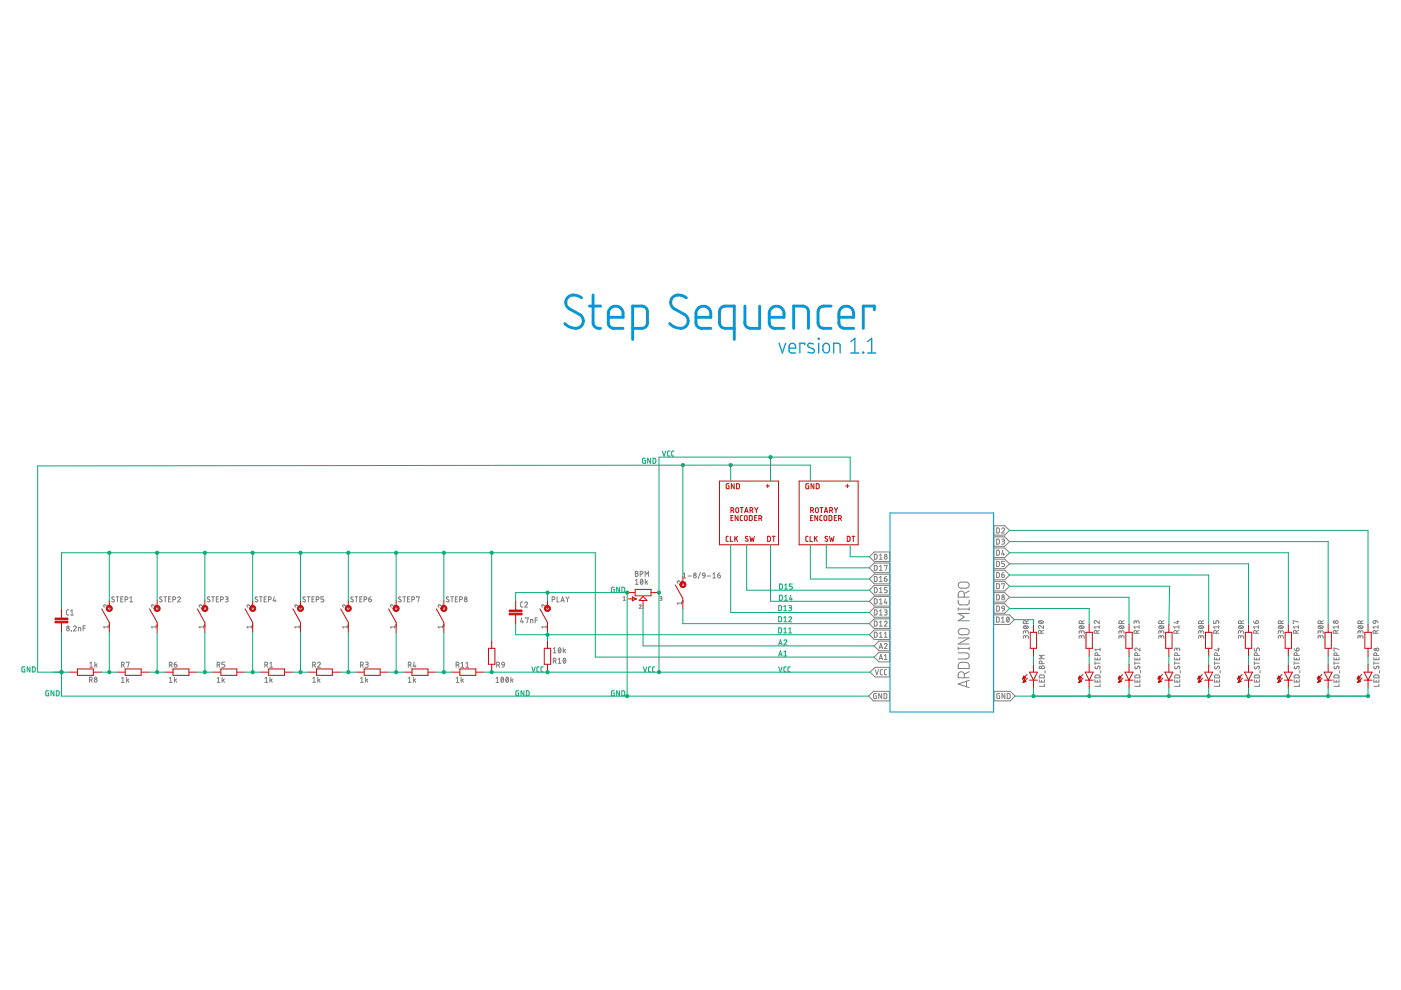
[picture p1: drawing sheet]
<svg xmlns="http://www.w3.org/2000/svg" width="297mm" height="210mm" viewBox="0 0 297 210" stroke-linecap="round" stroke-linejoin="round" font-family="sans-serif">
<g fill="none" stroke="#808080" stroke-width=".21">
<path d="M184.3 118l1-1h3.4v2h-3.4zM185.4 117.5h.4l.1 .2 .1 .6-.2 .3h-.4zM185.4 119.9h.4l.1 .2 .1 .5-.2 .3h-.4zM186.5 117.7l.3-.2v1.1M186.5 118.6h.5M187.5 120l.6-.1-.3 1M210.7 111.5h2.3l1 1-1 1h-2.3zM210.7 113.8h2.3l1 1-1 1h-2.3zM210.7 116.2h2.3l1 1-1 1h-2.3zM210.7 118.6h2.3l1 .9-1 1.1h-2.3zM211.3 119h.4l.2 .2v.6l-.2 .3h-.4zM211.3 116.6l.4 .1 .2 .1v.8l-.2 .1h-.4z"/>
<path d="M211.3 114.3l.6 .2v.7l-.3 .2h-.3zM211.3 111.9l.4 .1 .2 .1v.6l-.2 .3h-.4zM212.4 114.3h.5l.1 .2-.1 .2-.4 .1M212.4 112.2a.3 .3 0 0 1 .4-.2 .3 .3 0 0 1 .1 .4l-.5 .6h.6M212.6 116.6l-.2 .9h.6M212.7 114.8l.3 .3-.2 .2-.4 .1M212.8 117.3v.4M213 119h-.6v.5h.5l.1 .2-.1 .4h-.5M14.6 129.3h-.4l-.1 .3v.7l.5 .1M15 130.4h.6M15 129.6l.3-.3v1.1M15.1 133.7h.1"/>
<path d="M15.6 132.9a.3 .3 0 0 1 .4-.2 .3 .3 0 0 1 .1 .5l-.5 .6h.6M16.6 133.8v-.7h.5v.7M17.6 133.2h.5M18.1 132.7h-.5v1.1M22.9 128.2v.5l-.5-.4a.26 .26 0 0 0-.4 .1 .26 .26 0 0 0 .2 .3M22.9 132.9h-.9l.2 .3M22.9 132.7v.5M24.2 126.6h-.4l-.1 .2 .5 .4a.29 .29 0 0 1-.1 .4 .29 .29 0 0 1-.4-.1M24.6 126.5h.6M24.9 126.5v1.1M25.6 127h.4M26.1 126.5h-.5v1.1h.5"/>
<path d="M26.5 127.1l.6-.1v-.4l-.6-.1v1.1M27.5 127.6h.6M27.5 126.8l.3-.3v1.1M33 128.2v.5l-.5-.4a.26 .26 0 0 0-.4 .1 .26 .26 0 0 0 .2 .3M33 132.9h-.9l.2 .3M33 132.7v.5M34.3 126.6h-.3l-.2 .2 .6 .5v.2l-.2 .1-.4-.1M34.7 126.5h.6M35 126.5v1.1M35.7 127h.4M36.2 126.5h-.5v1.1h.5M36.6 127.1l.6-.1v-.4l-.6-.1v1.1"/>
<path d="M37.6 126.8a.3 .3 0 0 1 .5-.3 .3 .3 0 0 1 0 .5l-.5 .6h.6M43.2 128.2v.5l-.5-.4a.26 .26 0 0 0-.5 .1 .26 .26 0 0 0 .2 .3M43.2 132.9h-1l.2 .3M43.2 132.7v.5M44.5 126.6h-.4l-.1 .2 .4 .4a.29 .29 0 0 1-.1 .4 .29 .29 0 0 1-.4-.1M44.9 126.5h.6M45.2 126.5v1.1M45.9 127h.3M46.4 126.5h-.5v1.1h.5M46.8 127.1l.5-.1v-.4l-.5-.1v1.1M47.8 126.5l.5 .2v.3h-.4M48.1 127l.3 .3-.1 .2-.5 .1"/>
<path d="M53.3 128.2v.5l-.5-.4a.26 .26 0 0 0-.4 .1 .26 .26 0 0 0 .2 .3M53.3 132.9h-.9l.2 .3M53.3 132.7v.5M54.6 126.6h-.4l-.1 .2 .4 .4a.29 .29 0 0 1 0 .4 .29 .29 0 0 1-.4-.1M55 126.5h.6M55.3 126.5v1.1M56 127h.4M56.5 126.5h-.5v1.1h.5M56.9 127.1l.5-.1v-.4l-.5-.1v1.1M58.1 126.5l-.2 .9h.6M58.3 127.1v.5M63.4 128.2v.5l-.6-.5h-.2l-.1 .4 .2 .1"/>
<path d="M63.4 132.9h-.9l.2 .3M63.4 132.7v.5M64.7 126.6h-.4l-.1 .2 .5 .4a.29 .29 0 0 1-.1 .4 .29 .29 0 0 1-.4-.1M65.1 126.5h.6M65.4 126.5v1.1M66.1 127h.4M66.6 126.5h-.5v1.1h.5M67.1 127.1l.5-.1v-.4l-.5-.1v1.1M68.6 126.5h-.5v.5h.4l.1 .3-.1 .3h-.4M73.6 128.2v.5l-.6-.4a.26 .26 0 0 0-.4 .1 .26 .26 0 0 0 .3 .3M73.6 132.9h-1l.3 .3M73.6 132.7v.5"/>
<path d="M74.9 126.6h-.4l-.1 .2 .4 .4a.28 .28 0 0 1 0 .4 .28 .28 0 0 1-.5-.1M75.3 126.5h.6M75.6 126.5v1.1M76.3 127h.3M76.8 126.5h-.5v1.1h.5M77.2 127.1l.5-.1v-.4l-.5-.1v1.1M78.2 127h.3a.3 .3 0 0 1 .3 .4 .3 .3 0 0 1-.4 .2 .3 .3 0 0 1-.2-.3zM78.7 126.5l-.4 .2-.1 .3M83.7 128.2v.5l-.5-.4a.26 .26 0 0 0-.4 .1 .26 .26 0 0 0 .2 .3M83.7 132.9h-.9l.2 .3M83.7 132.7v.5M85 126.6h-.4l-.1 .2 .5 .5v.2l-.2 .1-.3-.1"/>
<path d="M85.4 126.5h.6M85.7 126.5v1.1M86.4 127h.4M86.9 126.5h-.5v1.1h.5M87.3 127.1l.6-.1v-.4l-.6-.1v1.1M88.3 126.7v-.2h.6l-.3 1.1M93.8 128.2v.5l-.5-.4a.26 .26 0 0 0-.4 .1 .26 .26 0 0 0 .2 .3M93.8 132.9h-.9l.2 .3M93.8 132.7v.5M95.1 126.6h-.4l-.1 .2 .5 .4a.29 .29 0 0 1-.1 .4 .29 .29 0 0 1-.4-.1M95.5 126.5h.6M95.8 126.5v1.1"/>
<path d="M96.5 127h.4M97 126.5h-.5v1.1h.5M97.5 127.1l.5-.1v-.4l-.5-.1v1.1M110.6 131l-.2 .8h.6M110.8 131.6v.5M110.9 127.6l-.4 .1-.1 .2v.7l.5 .1M111.3 127.9a.29 .29 0 0 1 .4-.3 .29 .29 0 0 1 .1 .5l-.5 .6h.5M111.4 131.1v-.1h.6l-.3 1.1M112.5 132.1v-.7l.4 .1 .1 .6M113.5 131.5h.4M113.9 131h-.4v1.1M115.8 128.2v.5l-.5-.4a.26 .26 0 0 0-.4 .1 .26 .26 0 0 0 .2 .3"/>
<path d="M115.8 132.9h-.9l.2 .3M115.8 132.7v.5M117.1 127.1l.5-.1 .1-.2-.2-.2-.4-.1v1.1M117.3 137.6l.3-.3v1.1M117.3 138.4h.6M118.1 126.5v1.1h.5M118.3 139.8l.3-.2v1M118.5 137.4h.1a.55 .55 0 0 1 .4 .5 .55 .55 0 0 1-.4 .5l-.3-.5zM118.9 137.6l-.5 .6M118.9 127.6l.4-1.1 .3 1.1M119 127.3h.5M119.4 137.3v1.1"/>
<path d="M119.5 139.6h.1a.54 .54 0 0 1 .4 .5 .54 .54 0 0 1-.4 .5l-.2-.5zM119.6 137.9l.3 .5M119.9 137.7l-.5 .3M119.9 139.8l-.5 .6M120 126.5l.3 .5M120.3 127v.6M120.7 126.5l-.4 .5M132.2 126.7l.2-.2v.8M132.2 127.3h.4M134.7 121.1l.5 .1v.3l-.2 .1 .3 .2-.2 .4h-.4zM134.7 123.1l.3-.3v1.1M134.7 123.9h.6"/>
<path d="M134.7 121.6h.3M135.5 128.4a.21 .21 0 0 1 .3-.2 .21 .21 0 0 1 .1 .3l-.4 .5h.5M135.7 121.7l.6-.1v-.4l-.6-.1v1.1M135.9 122.9l.1-.1a.56 .56 0 0 1 .3 .6 .56 .56 0 0 1-.3 .5l-.3-.5zM136.3 123.1l-.5 .6M136.8 122.2v-1.1l.3 .6 .4-.6v1.1M136.8 122.8v1.1M137 123.4l.3 .5M137.3 123.2l-.5 .3M139.9 126.5l.4 .1v.2l-.3 .1M140.1 126.9l.2 .1v.2l-.4 .1M144.5 123.1v.6l-.5-.5a.26 .26 0 0 0-.4 .1 .26 .26 0 0 0 .2 .4"/>
<path d="M144.5 127.9h-.9l.2 .2M144.5 127.6v.5M144.8 121.7l.3-.2v1.1M144.8 122.6h.6M145.9 122.1h.7M148.5 121.3l-.5 1.4M149 121.5h.4l.1 .6-.6-.2zM149.5 122.1l-.1 .2-.4 .3M149.9 122.1h.8M151.1 122.6h.6M151.1 121.7l.3-.2v1.1M152.2 121.9h.3a.3 .3 0 0 1 .3 .4 .3 .3 0 0 1-.3 .2 .3 .3 0 0 1-.3-.3z"/>
<path d="M152.6 121.5l-.3 .1-.1 .3M184.3 134.6l1-1h3.4v2h-3.4zM184.3 120.4l1-1h3.4v2h-3.4zM184.3 125.1l1-1h3.4v2.1h-3.4zM184.3 127.5l1-1h3.4v2h-3.4zM184.3 129.9l1-1.1h3.4v2.1h-3.4zM184.3 132.2l1-1h3.4v2h-3.4zM185.3 121.8h3.4v2h-3.4l-1-1zM185.4 134l.4 .1 .1 .1 .1 .6-.2 .3h-.4zM185.4 129.3l.5 .2v.7l-.1 .2h-.4zM185.4 127h.4l.1 .1 .1 .6-.2 .3h-.4zM185.4 124.6h.4l.1 .2 .1 .6-.2 .2-.4 .1z"/>
<path d="M185.4 131.7h.4l.1 .2 .1 .6-.2 .2-.4 .1zM185.4 122.2l.5 .2v.7l-.1 .2h-.4zM186.3 135.9h2.4v2.1h-2.4l-1-1.1zM186.3 138.3h2.4v2h-2.4l-1-1zM186.4 139.8l.4-1 .3 1M186.4 137.5l.4-1.1 .3 1.1M186.5 130.4h.5M186.5 135.1h.5M186.5 134.3l.3-.3v1.1M186.5 120.1l.3-.2v1M186.5 122.5l.3-.3v1.1M186.5 124.8l.3-.2v1.1"/>
<path d="M186.5 127.2l.3-.2v1M186.5 129.6l.3-.3v1.1M186.5 131.9l.3-.2v1.1M186.5 128h.5M186.5 125.7h.5M186.5 132.8h.5M186.5 123.3h.5M186.5 120.9h.5M186.5 139.6h.5M186.5 137.2h.5M187.5 136.7a.29 .29 0 0 1 .4-.3 .29 .29 0 0 1 .1 .5l-.5 .6h.6M187.5 129.3l.6 .1-.1 .4h-.4"/>
<path d="M187.5 131.9a.29 .29 0 0 1 .4-.2 .29 .29 0 0 1 .1 .5l-.5 .6h.6M187.5 122.7h.4a.3 .3 0 0 1 .2 .3 .3 .3 0 0 1-.3 .3 .3 .3 0 0 1-.3-.3zM187.5 135.1h.6M187.5 134.3l.3-.3v1.1M187.5 139l.3-.2v1M187.5 139.8h.6M187.7 127l-.2 .8h.6M187.8 129.8l.3 .4-.2 .2h-.4M187.9 127.6v.4M188 122.2l-.4 .2-.1 .3M188.1 124.6h-.6v.5h.5l.1 .2-.1 .3-.5 .1M203.2 138.4h1.7a.65 .65 0 0 1 .6 .7 .65 .65 0 0 1-.6 .6h-1.7"/>
<path d="M203.2 127.2v.7l.5 .3h1.6l.2-.3v-.7M203.2 128.9v.5M203.2 137.2v.6M203.2 137.5h2.3M203.2 135.3h2.3l-2.3 1.2h2.3M203.2 129.1h2.3M203.3 133.6l.5-.3h1.1a.65 .65 0 0 1 .6 .6 .65 .65 0 0 1-.6 .7l-1.5-.1-.2-.6zM203.3 123.7l.3-.3h1.3a.65 .65 0 0 1 .6 .7 .65 .65 0 0 1-.6 .6l-1.5-.1-.2-.5zM204.4 126.6v-.6a.65 .65 0 0 0-.6-.7 .65 .65 0 0 0-.6 .7v.6h2.3M205.5 128.9v.5M205.5 137.2v.6M205.5 130.1h-2.3l1.2 .7-1.2 .8h2.3"/>
<path d="M205.5 125.3l-1.1 .5M210.7 130.4h3.3l1.1 1-1.1 1h-3.3zM210.7 125.6h2.3l1 1-1 1.1h-2.3zM210.7 128h2.3l1 1-1 1h-2.3zM210.7 120.9h2.3l1 1-1 1h-2.3zM210.7 123.3h2.3l1 1-1 1h-2.3zM211.3 130.8l.4 .1 .2 .1v.7l-.2 .2h-.4zM211.3 128.5l.6 .2v.7l-.2 .1-.4 .1zM211.3 126.1h.4l.2 .2v.6l-.2 .3h-.4zM211.3 123.7l.4 .1 .2 .1v.8l-.2 .1h-.4zM211.3 121.4l.6 .2v.7l-.2 .1-.4 .1zM212.3 131.9h.7"/>
<path d="M212.3 131.1l.3-.3v1.1M212.4 121.9h.3a.3 .3 0 0 1 .3 .3 .3 .3 0 0 1-.3 .2 .3 .3 0 0 1-.3-.2zM212.4 123.9v-.2h.6l-.3 1.1M212.5 128.5h.4l.1 .6-.6-.2zM212.9 121.4l-.4 .1-.1 .4M213 129.1l-.1 .2-.4 .3M213.5 130.9h.1a.54 .54 0 0 1 .4 .5 .54 .54 0 0 1-.4 .5l-.2-.5zM213.9 131.1l-.5 .6M217 132.9a.54 .54 0 0 1 .6-.3 .54 .54 0 0 1 .4 .5 .61 .61 0 0 1-1-.2zM217.2 132.7l.6 .5M217.4 135.1l.2-.3h.3l.1 .6M217.4 135.2v-.3l-.2-.2-.2 .2v.5"/>
<path d="M217.4 134l.2-.2h.3l.1 .5M217.4 134.2v-.4l-.2-.1-.2 .1v.5M217.6 132.2l-.2-.5h-.3l-.1 .5h1M218 131.6l-.4 .2M220.2 131.7a.59 .59 0 0 1 1 .3 .6 .6 0 0 1-1-.2zM220.4 131.7l.6 .4M220.7 134.3l-.1-.6h-.3l-.1 .6h1M221.2 132.6v.6l-.6-.5a.3 .3 0 0 0-.4 .1 .3 .3 0 0 0 .2 .4M221.2 133.7l-.5 .2M221.4 139h-1.1l.6 .3-.6 .4h1.1M228.9 132.8a.59 .59 0 0 1 .9 .3 .6 .6 0 0 1-1-.2zM229 132.7l.6 .5"/>
<path d="M229.3 135.1l.1-.3h.4l.1 .6M229.3 135.2l-.1-.3-.2-.2-.2 .2v.5M229.3 134l.1-.2h.4l.1 .5M229.3 134.2l-.1-.4-.2-.1-.2 .1v.5M229.4 132.2l-.1-.5h-.4l-.1 .5h1.1M229.9 131.6l-.5 .2M232.2 139.4v.5h1v-.5M232.6 134.3l-.1-.6h-.4l-.1 .6h1.1M232.6 139.5v.4M232.8 139l-.2-.5h-.3l-.1 .5h1M233.1 131.6v.6l-.6-.5a.3 .3 0 0 0-.5 .1 .3 .3 0 0 0 .2 .4M233.1 132.9h-1.1l.2 .3"/>
<path d="M233.1 133.7l-.5 .2M233.1 132.6v.6M233.2 137.4v.6M233.2 137.7h-1l.2 .3M237.3 132.8a.59 .59 0 0 1 1 .3 .6 .6 0 0 1-1-.2zM237.5 132.7l.6 .5M237.7 135.1l.1-.3h.4l.1 .6M237.7 135.2v-.3l-.2-.2-.2 .2-.1 .5M237.7 134l.1-.2h.4l.1 .5M237.7 134.2v-.4l-.2-.1-.2 .1-.1 .5M237.8 132.2l-.1-.5h-.4l-.1 .5h1.1M238.3 131.6l-.5 .2"/>
<path d="M240.6 139.4v.5h1.1v-.5M240.9 131.9l.1-.2h.4l.1 .5M240.9 132.1v-.4l-.2-.1-.2 .1-.1 .5M241 134.3l-.1-.6h-.4l-.1 .6h1.1M241.1 139.5v.4M241.2 139l-.1-.5h-.4l-.1 .5h1.1M241.5 132.9h-1.1l.3 .3M241.5 133.7l-.5 .2M241.5 132.6v.6M241.7 137.4v.6l-.6-.5a.3 .3 0 0 0-.5 .1 .3 .3 0 0 0 .3 .4M245.7 132.8a.59 .59 0 0 1 1 .3 .6 .6 0 0 1-1-.2zM245.9 132.7l.6 .5"/>
<path d="M246.1 135.1l.2-.3h.4l.1 .6M246.1 135.2v-.3l-.2-.2-.2 .2v.5M246.1 134l.2-.2h.4l.1 .5M246.1 134.2v-.4l-.2-.1-.2 .1v.5M246.3 132.2l-.1-.5h-.4l-.1 .5h1.1M246.8 131.6l-.5 .2M249 139.4v.5h1.1v-.5M249.5 134.3l-.1-.6h-.4l-.1 .6h1.1M249.5 131.8h.5M249.5 137.7l.1-.2h.4l.1 .5M249.5 137.9v-.4l-.2-.1-.2 .1-.1 .5M249.5 139.5v.4"/>
<path d="M249.7 139l-.2-.5h-.3l-.2 .5h1.1M249.7 131.6v.6l-.8-.2M250 132.9h-1.1l.2 .3M250 133.7l-.5 .2M250 132.6v.6M254.2 132.8a.59 .59 0 0 1 1 .3 .6 .6 0 0 1-1.1-.2zM254.4 132.7l.6 .5M254.6 135.1l.1-.3h.4l.1 .6M254.6 135.2v-.3l-.2-.2-.3 .2v.5M254.6 134l.1-.2h.4l.1 .5M254.6 134.2v-.4l-.2-.1-.3 .1v.5M254.7 132.2l-.1-.5h-.4l-.1 .5h1.1"/>
<path d="M255.2 131.6l-.5 .2M257.3 131.6v.6h.5v-.5l.2-.1 .4 .1v.5M257.5 139.4v.5h1.1v-.5M257.9 134.3l-.1-.6h-.4l-.1 .6h1.1M258 139.5v.4M258.1 139l-.1-.5h-.4l-.1 .5h1.1M258.1 137.6h.5M258.3 137.4v.6l-.8-.2M258.4 132.9h-1.1l.3 .3M258.4 133.7l-.5 .2M258.4 132.6v.6M262.6 132.8a.59 .59 0 0 1 1 .3 .6 .6 0 0 1-1-.2z"/>
<path d="M262.8 132.7l.6 .5M263 135.1l.2-.3h.3l.2 .6M263 135.2v-.3l-.2-.2-.2 .2v.5M263 134l.2-.2h.3l.2 .5M263 134.2v-.4l-.2-.1-.2 .1v.5M263.2 132.2l-.1-.5h-.4l-.1 .5h1.1M263.7 131.6l-.5 .2M265.8 131.7l.1 .4 .3 .1M265.9 137.4v.6h.5v-.4l.3-.2 .3 .1v.5M265.9 139.4v.5h1.1v-.5M266.4 134.3l-.1-.6h-.4l-.1 .6h1M266.4 139.5v.4"/>
<path d="M266.5 131.6l-.2 .1-.1 .5M266.5 131.6h.1M266.5 131.6l.3 .1v.4l-.6 .1M266.6 139l-.2-.5h-.3l-.2 .5h1.1M266.8 132.9h-1l.2 .3M266.8 133.7l-.4 .2M266.8 132.6v.6M271.1 132.8a.59 .59 0 0 1 1 .3 .6 .6 0 0 1-1.1-.2zM271.3 132.7l.6 .5M271.5 135.1l.1-.3h.4l.1 .6M271.5 135.2v-.3l-.2-.2-.3 .2v.5M271.5 134l.1-.2h.4l.1 .5"/>
<path d="M271.5 134.2v-.4l-.2-.1-.3 .1v.5M271.6 132.2l-.1-.5h-.4l-.1 .5h1.1M272.1 131.6l-.5 .2M274.4 137.5l.1 .4 .4 .1M274.4 139.4v.5h1.1v-.5M274.8 134.3l-.1-.6h-.4l-.1 .6h1.1M274.9 139.5v.4M274.9 137.5a.31 .31 0 0 1 .5 .1 .31 .31 0 0 1-.2 .4h-.3zM275 139l-.1-.5h-.4l-.1 .5h1.1M275.3 131.9l-1.1-.3 .1 .6M275.3 132.9h-1.1l.2 .3M275.3 133.7l-.5 .2"/>
<path d="M275.3 132.6v.6M279.5 132.8a.59 .59 0 0 1 1 .3 .6 .6 0 0 1-1-.2zM279.7 132.7l.6 .5M279.9 135.1l.2-.3h.3l.1 .6M279.9 135.2v-.3l-.2-.2-.2 .2v.5M279.9 134l.2-.2h.3l.1 .5M279.9 134.2v-.4l-.2-.1-.2 .1v.5M280.1 132.2l-.1-.5h-.4l-.1 .5h1M280.5 131.6l-.4 .2M282.8 139.4v.5h1.1v-.5M283.3 134.3l-.2-.6h-.3l-.1 .6h1M283.3 139.5v.4"/>
<path d="M283.4 139l-.1-.5h-.3l-.2 .5h1.1M283.7 132.9h-1l.2 .3M283.7 133.7l-.4 .2M283.7 132.6v.6M283.9 137.7l-1.1-.3v.6h.2M288 132.8a.59 .59 0 0 1 1 .3 .6 .6 0 0 1-1.1-.2zM288.1 132.7l.6 .5M288.4 135.1l.1-.3h.4l.1 .6M288.4 135.2v-.3l-.3-.2-.2 .2v.5M288.4 134l.1-.2h.4l.1 .5M288.4 134.2v-.4l-.3-.1-.2 .1v.5M288.5 132.2l-.1-.5h-.4l-.1 .5h1.1"/>
<path d="M289 131.6l-.5 .2M291.2 131.7l.5-.1v.4a.3 .3 0 0 1-.4 .2 .3 .3 0 0 1-.1-.5zM291.3 139.4v.5h1.1v-.5M291.7 134.3l-.1-.6h-.4l-.1 .6h1.1M291.7 131.6l.4 .2 .1 .3M291.8 139.5v.4M291.9 139l-.1-.5h-.4l-.1 .5h1.1M292.2 132.9h-1.1l.2 .3M292.2 133.7l-.5 .2M292.2 132.6v.6M19 144.2l.5-.1v-.4l-.5-.1v1.1M19 140.6l.3-.2v1.1"/>
<path d="M19 141.5h.6M19.3 144.2l.3 .5M20.1 140.4v1.1M20.3 140.9l.3 .6M20.6 140.7l-.5 .4M25.8 141l.5-.1v-.4l-.5-.1v1.1M25.8 144.7h.6M25.8 143.8l.3-.2v1.1M26.1 141l.3 .5M26.8 140.5l.6-.1-.3 1.1M26.8 143.6v1.1M27.1 144.2l.2 .5"/>
<path d="M27.3 144l-.5 .3M35.9 141l.5-.1v-.4l-.5-.1v1.1M35.9 144.7h.6M35.9 143.8l.3-.2v1.1M36.3 141l.2 .5M36.9 140.9h.4a.3 .3 0 0 1 .2 .3 .3 .3 0 0 1-.3 .3 .3 .3 0 0 1-.3-.3zM37 143.6v1.1M37.2 144.2l.2 .5M37.4 140.4l-.4 .2-.1 .3M37.4 144l-.4 .3M46 141l.6-.1v-.4l-.6-.1v1.1M46 144.7h.6"/>
<path d="M46 143.8l.3-.2v1.1M46.4 141l.2 .5M47.1 143.6v1.1M47.3 144.2l.3 .5M47.6 144l-.5 .3M47.7 140.4h-.6v.5h.4l.2 .2-.2 .3-.4 .1M56.2 141l.5-.1v-.4l-.5-.1v1.1M56.2 143.8l.3-.2v1.1M56.2 144.7h.6M56.5 141l.3 .5M57.2 141.5h.6M57.2 140.6l.3-.2v1.1"/>
<path d="M57.2 143.6v1.1M57.4 144.2l.3 .5M57.7 144l-.5 .3M66.3 141l.5-.1v-.4l-.5-.1v1.1M66.3 144.7h.6M66.3 143.8l.3-.2v1.1M66.7 141l.2 .5M67.3 140.6a.29 .29 0 0 1 .4-.2 .29 .29 0 0 1 .1 .5l-.5 .6h.6M67.4 143.6v1.1M67.6 144.2l.3 .5M67.9 144l-.5 .3M76.4 141l.6-.1v-.4l-.6-.1v1.1"/>
<path d="M76.4 144.7h.6M76.4 143.8l.3-.2v1.1M76.8 141l.2 .5M77.5 140.4l.5 .1-.1 .3-.3 .1M77.5 143.6v1.1M77.7 144.2l.3 .5M77.8 140.9l.3 .3-.2 .2-.4 .1M78 144l-.5 .3M86.6 141l.5-.1v-.4l-.5-.1v1.1M86.6 144.7h.6M86.6 143.8l.3-.2v1.1M86.9 141l.3 .5"/>
<path d="M87.7 143.6v1.1M87.8 144.2l.3 .5M87.8 140.4l-.2 .8h.6M88 141v.5M88.1 144l-.4 .3M96.7 141l.5-.1v-.4l-.5-.1v1.1M96.7 144.7h.6M96.7 143.8l.3-.2v1.1M97.1 141l.2 .5M97.7 141.5h.6M97.7 140.6l.3-.2v1.1M97.8 143.6v1.1"/>
<path d="M98 144.2l.3 .5M98.3 144l-.5 .3M98.8 141.5h.6M98.8 140.6l.3-.2v1.1M105.2 144.7h.5M105.2 143.8l.3-.2v1.1M105.3 141l.6-.1v-.4l-.6-.1v1.1M105.7 141l.2 .5M106.3 143.7l.1-.1a.56 .56 0 0 1 .4 .5 .56 .56 0 0 1-.4 .6l-.2-.6zM106.5 140.5h.3l.2 .5h-.5l-.2-.2zM106.7 143.8l-.5 .6M107 141l-.2 .3-.3 .2"/>
<path d="M107.4 143.7v-.1a.56 .56 0 0 1 .4 .5 .56 .56 0 0 1-.4 .6l-.2-.6zM107.8 143.8l-.5 .6M108.3 143.6v1.1M108.5 144.2l.3 .5M108.8 144l-.5 .3M117.3 140.1l.5-.1v-.3l-.5-.1v1M117.7 140.1l.2 .5M118.3 140.6h.6M184.1 147.6l1.1-1h3.4v2h-3.4zM185.5 141.5h3.1v2h-3.1l-1-1zM185.5 142l.4 1.1 .4-1.1M185.8 147l-.5 .2-.1 .7 .1 .2h.5v-.6h-.2"/>
<path d="M186.9 147v1.1l-.6-1.1v1.1M187.1 142h-.3l-.2 .2 .1 .7 .4 .2M187.4 147l.4 .1 .2 .1v.6l-.2 .3h-.4zM188 142h-.4l-.1 .2v.7l.5 .2M203.3 140.7l.5-.3 1.4 .2 .3 .3v.8h-2.3zM204.4 143.7v-.6a.65 .65 0 0 0-.6-.7 .65 .65 0 0 0-.6 .7v.6h2.3M204.9 144.4v1.2M205.5 144.3l-2.3 .7 2.3 .8M205.5 142.4l-1.1 .5M210.8 146.6h3.4l1 1-1 1h-3.4zM211.9 147l-.5 .2 .1 .9h.4v-.6h-.1M213 147v1.1l-.6-1.1v1.1"/>
<path d="M213.6 147l.4 .1 .1 .1 .1 .6-.2 .3h-.4zM220.3 144.1v.5h1.1v-.5M220.4 141.3l.3-.1 .1 .3 .1-.3h.3l.2 .1v.5h-1.1zM220.4 143.2l.8-.1 .2 .2v.4h-1.1zM220.8 141.5v.3M220.8 144.3v.3M220.9 140.7l-.1-.5h-.3l-.2 .5h1.1M221.4 145v.5h-1.1M221.6 142.2v.5M232.2 140.6h1M232.2 144.1v.5h1v-.5M232.2 140.3v.6"/>
<path d="M232.3 143.2l.8-.1 .1 .6h-1zM232.3 141.3l-.1 .3 .2 .2 .4-.4a.29 .29 0 0 1 .5 0 .29 .29 0 0 1-.2 .4M232.6 144.3v.3M233.2 145v.5h-1M233.4 142.2v.5M240.6 140.6h1.1M240.6 144.1v.5h1.1v-.5M240.6 140.3v.6M240.7 143.2l.8-.1 .2 .6h-1.1zM240.7 141.3l-.1 .3 .3 .2 .3-.4a.29 .29 0 0 1 .5 0 .29 .29 0 0 1-.2 .4M241.1 144.3v.3M241.7 145v.5h-1.1"/>
<path d="M241.8 142.2v.5M249 140.6h1.1M249 144.1v.5h1.1v-.5M249 140.3v.6M249.2 143.2l.8-.1 .1 .6h-1.1zM249.2 141.3l-.2 .3 .3 .2 .4-.4a.29 .29 0 0 1 .4 0 .29 .29 0 0 1-.1 .4M249.5 144.3v.3M250.1 145v.5h-1.1M250.3 142.2v.5M257.5 140.6h1.1M257.5 144.1v.5h1.1v-.5M257.5 140.3v.6"/>
<path d="M257.6 143.2l.8-.1 .2 .6h-1.1zM257.6 141.3l-.1 .3 .2 .2 .4-.4a.29 .29 0 0 1 .5 0 .29 .29 0 0 1-.2 .4M258 144.3v.3M258.6 145v.5h-1.1M258.7 142.2v.5M265.9 140.6h1.1M265.9 144.1v.5h1.1v-.5M265.9 140.3v.6M266 143.2l.8-.1 .2 .6h-1.1zM266 141.3l-.1 .3 .3 .2 .4-.4a.29 .29 0 0 1 .4 0 .29 .29 0 0 1-.1 .4M266.4 144.3v.3M267 145v.5h-1.1"/>
<path d="M267.1 142.2v.5M274.4 140.6h1.1M274.4 144.1v.5h1.1v-.5M274.4 140.3v.6M274.5 143.2l.8-.1 .2 .6h-1.1zM274.5 141.3l-.1 .3 .2 .2 .4-.4a.29 .29 0 0 1 .5 0 .29 .29 0 0 1-.2 .4M274.9 144.3v.3M275.5 145v.5h-1.1M275.6 142.2v.5M282.8 140.6h1.1M282.8 144.1v.5h1.1v-.5M282.8 140.3v.6"/>
<path d="M282.9 143.2l.8-.1 .2 .6h-1.1zM282.9 141.3l-.1 .3 .3 .2 .4-.4a.29 .29 0 0 1 .4 0 .29 .29 0 0 1-.1 .4M283.3 144.3v.3M283.9 145v.5h-1.1M284 142.2v.5M291.3 140.6h1.1M291.3 144.1v.5h1.1v-.5M291.3 140.3v.6M291.4 143.2l.8-.1 .2 .6h-1.1zM291.4 141.3l-.1 .3 .2 .2 .4-.4a.29 .29 0 0 1 .5 0 .29 .29 0 0 1-.2 .4M291.8 144.3v.3M292.4 145v.5h-1.1"/>
<path d="M292.5 142.2v.5"/>
<circle cx="187.8" cy="118.3" r=".3"/>
<circle cx="187.8" cy="117.7" r=".24"/>
<circle cx="14.4" cy="133.5" r=".3"/>
<circle cx="14.4" cy="132.9" r=".24"/>
<circle cx="98.7" cy="127.3" r=".3"/>
<circle cx="98.8" cy="126.8" r=".24"/>
<circle cx="147.3" cy="121.7" r=".24"/>
<circle cx="147.3" cy="122.3" r=".3"/>
<circle cx="212.7" cy="126.3" r=".24"/>
<circle cx="212.7" cy="126.9" r=".3"/>
<circle cx="282.9" cy="131.9" r=".24"/>
<circle cx="283.4" cy="131.9" r=".3"/>
<circle cx="291.5" cy="137.7" r=".24"/>
<circle cx="292.1" cy="137.7" r=".3"/>
<circle cx="20.3" cy="143.8" r=".24"/>
<circle cx="20.3" cy="144.4" r=".3"/>
</g>
<g fill="none" stroke="#c90d0c" stroke-width=".21">
<path d="M152.5 102h12.6v13.5h-12.6zM154.4 113.7h-.3l-.1 .2v.8l.4 .1M154.6 102.6l-.6 .1 .1 .9h.5v-.6h-.2M154.9 113.7v1.1h.4M155 108.2l.5-.1v-.4l-.5-.1v1.1M155 109.8h.3M155.3 108.2l.3 .5M155.4 109.3h-.4v1.1h.4M155.7 102.6v1l-.6-1v1M155.8 113.7v1.1M156 114.1l.4 .7M156.1 107.7l.3-.1 .2 .3v.5l-.2 .3-.4-.3z"/>
<path d="M156.2 102.6h.4l.2 .1v.6l-.2 .3h-.4zM156.4 113.7l-.6 .7M156.5 109.3v1.1l-.6-1.1v1.1M157 107.6h.6M157.3 107.6v1.1M157.4 109.3h-.3l-.1 .3v.7l.4 .1M157.9 108.7l.3-1.1 .4 1.1M157.9 109.4l.5 .1v.7l-.2 .2-.4-.2zM158 108.4h.5M158.6 113.8l-.4-.1-.1 .2 .5 .5v.3l-.2 .1-.4-.2M158.9 109.3h.4l.2 .2v.6l-.2 .3h-.4zM159 113.7l.2 1.1 .2-.7 .3 .7 .2-1.1"/>
<path d="M159 108.2l.6-.1v-.4l-.6-.1v1.1M159.4 108.2l.2 .5M160 107.6l.4 .5M160 109.8h.4M160.4 108.1v.6M160.5 109.3h-.5v1.1h.5M160.7 107.6l-.3 .5M160.9 109.9l.5-.1v-.4l-.5-.1v1.1M161.3 109.9l.2 .5M162.4 103h.7M162.8 113.7l.5 .2v.7l-.1 .2h-.4zM162.8 102.7v.7"/>
<path d="M163.7 113.7h.7M164 113.7v1.1M169.4 102h12.5v13.5h-12.5zM171.3 113.7h-.3l-.1 .2v.8l.4 .1M171.4 102.6l-.5 .1 .1 .9h.4v-.6h-.1M171.7 113.7v1.1h.5M171.9 108.2l.5-.1v-.4l-.5-.1v1.1M171.9 109.8h.3M172.2 108.2l.3 .5M172.3 109.3h-.4v1.1h.4M172.6 102.6v1l-.6-1v1M172.7 113.7v1.1"/>
<path d="M172.9 114.1l.4 .7M172.9 107.8l.2-.2 .4 .2v.6l-.2 .3-.4-.2zM173.1 102.6h.4l.2 .1v.6l-.2 .3h-.4zM173.3 113.7l-.6 .7M173.4 109.3v1.1l-.6-1.1v1.1M173.9 107.6h.6M174.2 107.6v1.1M174.3 109.3h-.4l-.1 .3 .1 .7 .4 .1M174.8 108.7l.3-1.1 .4 1.1M174.8 109.4l.5 .1v.7l-.2 .2-.4-.2zM174.9 108.4h.5M175.5 113.8l-.5-.1-.1 .2 .6 .5v.3l-.2 .1-.4-.2"/>
<path d="M175.8 109.3h.4l.2 .2v.6l-.2 .3h-.4zM175.9 113.7l.2 1.1 .2-.7 .3 .7 .2-1.1M175.9 108.2l.5-.1v-.4l-.5-.1v1.1M176.3 108.2l.2 .5M176.9 109.8h.3M176.9 107.6l.3 .5M177.2 108.1v.6M177.4 109.3h-.5v1.1h.5M177.6 107.6l-.4 .5M177.8 109.9l.5-.1v-.4l-.5-.1v1.1M178.2 109.9l.2 .5M179.3 103h.7"/>
<path d="M179.6 113.7l.6 .2v.7l-.2 .2h-.4zM179.7 102.7v.7M180.6 113.7h.7M180.9 113.7v1.1M13 129v2M13 132.1v2M21.6 129.1l1.6 2.9v2.1M23.2 127.3v1.7M31.7 129.1l1.6 2.9v2.1M33.3 127.3v1.7M41.8 129.1l1.6 2.9v2.1M43.4 127.3v1.7"/>
<path d="M52 129.1l1.6 2.9v2.1M53.6 127.3v1.7M62.1 129.1l1.6 2.9v2.1M63.7 127.3v1.7M72.2 129.1l1.7 2.9v2.1M73.9 127.3v1.7M82.4 129.1l1.6 2.9v2.1M84 127.3v1.7M92.5 129.1l1.6 2.9v2.1M94.1 127.3v1.7M103.6 137.5h1.3v3.3h-1.3zM104.2 135.8v1.7"/>
<path d="M109.3 127.3v2M109.3 130.4v2M114.5 129.1l1.6 2.9v2.1M115.4 137.5h1.4v3.3h-1.4zM116.1 127.3v1.7M116.1 135.8v1.7M133 125.6h1.7M133.2 127h1.7M134.1 126.6l.8 .4-.8 .4zM134.7 125h3.3v1.3h-3.3zM136.3 126.5l.9 .8h-1.7zM136.3 127.3v1.7"/>
<path d="M138 125.6h1.7M143.2 124l1.6 2.9v2.1M144.8 122.3v1.7M218.4 134.1h1.4v3.4h-1.4zM219.1 132.4v1.7M219.1 137.5v1.6M230.3 134.1h1.3v3.4h-1.3zM230.9 132.4v1.7M230.9 137.5v1.6M238.7 134.1h1.4v3.4h-1.4zM239.4 132.4v1.7M239.4 137.5v1.6"/>
<path d="M247.1 134.1h1.4v3.4h-1.4zM247.8 132.4v1.7M247.8 137.5v1.6M255.6 134.1h1.3v3.4h-1.3zM256.3 132.4v1.7M256.3 137.5v1.6M264 134.1h1.4v3.4h-1.4zM264.7 132.4v1.7M264.7 137.5v1.6M272.5 134.1h1.3v3.4h-1.3zM273.2 132.4v1.7M273.2 137.5v1.6"/>
<path d="M280.9 134.1h1.4v3.4h-1.4zM281.6 132.4v1.7M281.6 137.5v1.6M289.4 134.1h1.3v3.4h-1.3zM290 132.4v1.7M290 137.5v1.6M14.7 142.5h1.7M16.4 141.8h3.4v1.4h-3.4zM19.8 142.5h1.7M24.9 142.5h1.6M26.5 141.8h3.4v1.4h-3.4zM29.9 142.5h1.7"/>
<path d="M35 142.5h1.7M36.7 141.8h3.4v1.4h-3.4zM40.1 142.5h1.7M45.1 142.5h1.7M46.8 141.8h3.4v1.4h-3.4zM50.2 142.5h1.7M55.3 142.5h1.7M57 141.8h3.3v1.4h-3.3zM60.3 142.5h1.7M65.4 142.5h1.7M67.1 141.8h3.4v1.4h-3.4zM70.5 142.5h1.7"/>
<path d="M75.5 142.5h1.7M77.2 141.8h3.4v1.4h-3.4zM80.6 142.5h1.7M85.7 142.5h1.7M87.4 141.8h3.3v1.4h-3.3zM90.7 142.5h1.7M95.8 142.5h1.7M97.5 141.8h3.4v1.4h-3.4zM100.9 142.5h1.7M104.2 140.8v1.7M116.1 140.8v1.7M216.9 143.9h.1"/>
<path d="M216.9 143.8h.2M216.9 143.8h.3M216.9 144.7h.1M216.9 143.7h.5M217 143.6h.4M217 144.6h.1M217 144.5h.3M217 143.6h.3M217 143.5h.2M217 144.5h.5M217 143.4h.1M217 144.4h.4"/>
<path d="M217.1 144.3h.3M217.1 144.3h.2M217.1 144.2h.1M217.2 144.1l.3 .4-.6 .2zM217.4 143.7l-.3-.3-.3 .6M217.4 143.7l-.6 .3M217.8 143l-1 1M217.8 143.8l-.9 .9M218.3 142.5h1.6l-.8 1.7zM218.3 144.2h1.6M219.1 140.8v1.7M219.1 144.2v1.7"/>
<path d="M228.7 143.9h.1M228.7 143.8h.2M228.7 143.8h.4M228.7 143.7h.5M228.7 144.7h.1M228.8 144.6h.2M228.8 143.6h.4M228.8 143.6h.3M228.8 144.5h.3M228.8 144.5h.5M228.9 143.5h.1M228.9 143.4h.1"/>
<path d="M228.9 144.4h.4M228.9 143.4l.3 .3-.6 .3zM228.9 144.3h.3M228.9 144.3h.2M229 144.2h.1M229 144.1l-.3 .6M229 144.1l.3 .4M229 144.1h.1M229.3 144.5l-.6 .2M229.6 143l-1 1M229.7 143.8l-1 .9M230.1 142.5h1.7l-.9 1.7z"/>
<path d="M230.1 144.2h1.7M230.9 140.8v1.7M230.9 144.2v1.7M237.1 143.9h.1M237.2 143.8h.1M237.2 143.8h.3M237.2 143.7h.5M237.2 144.7h.1M237.2 144.6h.2M237.2 143.6h.4M237.3 143.6h.3M237.3 144.5h.3"/>
<path d="M237.3 144.5h.4M237.3 143.5h.2M237.3 143.4h.1M237.3 144.4h.4M237.3 144.3h.4M237.4 144.3h.2M237.4 144.2h.1M237.4 144.1h.1M237.4 144.1l-.2 .6M237.4 144.1l.4 .4-.6 .2M237.7 143.7l-.4-.3-.2 .6M237.7 143.7l-.6 .3"/>
<path d="M238 143l-.9 1M238.1 143.8l-.9 .9M238.5 142.5h1.7l-.8 1.7zM238.5 144.2h1.7M239.4 140.8v1.7M239.4 144.2v1.7M245.6 143.9h.1M245.6 143.8h.2M245.6 143.8h.4M245.6 143.7h.5M245.6 144.7h.1M245.7 144.6h.2"/>
<path d="M245.7 143.6h.4M245.7 143.6h.3M245.7 144.5h.3M245.7 144.5h.5M245.7 143.5h.2M245.8 143.4h.1M245.8 144.4h.4M245.8 144.3h.3M245.8 144.3h.2M245.9 144.2h.1M245.9 144.1h.1M245.9 144.1l-.3 .6"/>
<path d="M245.9 144.1l.3 .4-.6 .2M246.1 143.7l-.3-.3-.3 .6M246.1 143.7l-.6 .3M246.5 143l-1 1M246.5 143.8l-.9 .9M247 142.5h1.7l-.9 1.7zM247 144.2h1.7M247.8 140.8v1.7M247.8 144.2v1.7M254 143.9h.1M254 143.8h.2M254.1 143.8h.3"/>
<path d="M254.1 143.7h.5M254.1 144.7h.1M254.1 144.6h.2M254.1 143.6h.4M254.1 143.6h.3M254.1 144.5h.4M254.2 144.5h.4M254.2 143.5h.2M254.2 143.4h.1M254.2 144.4h.4M254.2 144.3h.4M254.2 143.4l.4 .3-.6 .3z"/>
<path d="M254.3 144.3h.2M254.3 144.2h.1M254.3 144.1h.1M254.3 144.1l-.2 .6M254.3 144.1l.4 .4M254.7 144.5l-.6 .2M254.9 143l-.9 1M255 143.8l-.9 .9M255.4 142.5h1.7l-.8 1.7zM255.4 144.2h1.7M256.3 140.8v1.7M256.3 144.2v1.7"/>
<path d="M262.4 143.9h.1M262.5 143.8h.2M262.5 143.8h.3M262.5 143.7h.5M262.5 144.7h.1M262.6 144.6h.1M262.6 143.6h.4M262.6 143.6h.3M262.6 144.5h.3M262.6 144.5h.5M262.6 143.5h.2M262.7 143.4h.1"/>
<path d="M262.7 144.4h.4M262.7 144.3h.3M262.7 144.3h.2M262.7 144.2h.1M262.8 144.1h.1M262.8 144.1l-.3 .6M262.8 144.1l.3 .4-.6 .2M263 143.7l-.3-.3-.3 .6M263 143.7l-.6 .3M263.4 143l-1 1M263.4 143.8l-.9 .9M263.9 142.5h1.7l-.9 1.7z"/>
<path d="M263.9 144.2h1.7M264.7 140.8v1.7M264.7 144.2v1.7M270.9 143.9h.1M270.9 143.8h.2M271 143.8h.3M271 143.7h.4M271 144.7h.1M271 144.6h.2M271 143.6h.4M271 143.6h.3M271 144.5h.4"/>
<path d="M271.1 144.5h.4M271.1 143.5h.2M271.1 143.4h.1M271.1 144.4h.4M271.1 144.3h.3M271.2 144.2h.1M271.2 144.1h.1M271.2 144.1l-.2 .6M271.2 144.1l.3 .4-.5 .2M271.5 143.7l-.4-.3-.2 .6M271.5 143.7l-.6 .3M271.8 143l-.9 1"/>
<path d="M271.9 143.8l-.9 .9M272.3 142.5h1.7l-.8 1.7zM272.3 144.2h1.7M273.2 140.8v1.7M273.2 144.2v1.7M279.3 143.9h.1M279.4 143.8h.2M279.4 143.8h.3M279.4 143.7h.5M279.4 144.7h.1M279.4 144.6h.2M279.5 143.6h.4"/>
<path d="M279.5 143.6h.3M279.5 144.5h.3M279.5 144.5h.5M279.5 143.5h.2M279.5 143.4h.2M279.5 144.4h.5M279.6 144.3h.3M279.6 143.4l.3 .3-.6 .3zM279.6 144.3h.2M279.6 144.2h.1M279.7 144.1h.1M279.7 144.1l-.3 .6"/>
<path d="M279.7 144.1l.3 .4M280 144.5l-.6 .2M280.2 143l-.9 1M280.3 143.8l-.9 .9M280.8 142.5h1.6l-.8 1.7zM280.8 144.2h1.6M281.6 140.8v1.7M281.6 144.2v1.7M287.8 143.9h.1M287.8 143.8h.2M287.8 143.8h.4M287.9 143.7h.4"/>
<path d="M287.9 144.7h.1M287.9 144.6h.2M287.9 143.6h.4M287.9 143.6h.3M287.9 144.5h.3M288 144.5h.4M288 143.5h.2M288 143.4h.1M288 144.4h.4M288 144.3h.3M288 144.3h.2M288.1 144.2h.1"/>
<path d="M288.1 144.1h.1M288.1 144.1l-.3 .6M288.1 144.1l.3 .4-.6 .2M288.4 143.7l-.4-.3-.2 .6M288.4 143.7l-.6 .3M288.7 143l-.9 1M288.8 143.8l-1 .9M289.2 142.5h1.7l-.9 1.7zM289.2 144.2h1.7M290 140.8v1.7M290 144.2v1.7"/>
</g>
<g fill="#c90d0c" stroke="#c90d0c" stroke-width=".21">
<path d="M22.7 128.6a.64 .64 0 0 1 1 .1 .64 .64 0 0 1-.3 .9 .64 .64 0 0 1-.9-.6h.3a.37 .37 0 0 1 .5-.4 .37 .37 0 0 1 .2 .6 .37 .37 0 0 1-.7 0v-.2h-.3z" fill-rule="evenodd"/>
<path d="M32.9 128.6a.65 .65 0 0 1 1 .1 .65 .65 0 0 1-.4 1 .65 .65 0 0 1-.8-.7h.2a.38 .38 0 0 1 .6-.3 .38 .38 0 0 1 .1 .6 .38 .38 0 0 1-.6-.1l-.1-.2h-.2z" fill-rule="evenodd"/>
<path d="M43 128.6a.64 .64 0 0 1 1 .1 .64 .64 0 0 1-.4 .9 .64 .64 0 0 1-.8-.6h.3a.38 .38 0 0 1 .5-.3 .38 .38 0 0 1 .1 .6 .38 .38 0 0 1-.6-.1v-.2h-.3z" fill-rule="evenodd"/>
<path d="M53.1 128.6a.64 .64 0 0 1 1 .1 .64 .64 0 0 1-.4 .9 .64 .64 0 0 1-.8-.6h.3a.37 .37 0 0 1 .5-.3 .37 .37 0 0 1 .1 .6 .37 .37 0 0 1-.6-.1v-.2h-.3z" fill-rule="evenodd"/>
<path d="M63.3 128.6a.64 .64 0 0 1 1 .1 .64 .64 0 0 1-.4 .9 .64 .64 0 0 1-.8-.6h.2a.37 .37 0 0 1 .5-.4 .37 .37 0 0 1 .2 .6 .37 .37 0 0 1-.6 0l-.1-.2h-.2z" fill-rule="evenodd"/>
<path d="M73.4 128.6a.64 .64 0 0 1 1 .1 .64 .64 0 0 1-.4 .9 .64 .64 0 0 1-.8-.6h.3a.37 .37 0 0 1 .5-.4 .37 .37 0 0 1 .1 .6 .37 .37 0 0 1-.6 0v-.2h-.3z" fill-rule="evenodd"/>
<path d="M83.5 128.6a.65 .65 0 0 1 1 .1 .65 .65 0 0 1-.4 1 .65 .65 0 0 1-.8-.7h.3a.38 .38 0 0 1 .6-.3 .38 .38 0 0 1 0 .6 .38 .38 0 0 1-.6-.1v-.2h-.3z" fill-rule="evenodd"/>
<path d="M93.7 128.6a.64 .64 0 0 1 1 .1 .64 .64 0 0 1-.4 .9 .64 .64 0 0 1-.8-.6h.2a.38 .38 0 0 1 .6-.3 .38 .38 0 0 1 .1 .6 .38 .38 0 0 1-.6-.1l-.1-.2h-.2z" fill-rule="evenodd"/>
<path d="M115.6 128.6a.65 .65 0 0 1 1 .1 .65 .65 0 0 1-.4 1 .65 .65 0 0 1-.8-.7h.3a.37 .37 0 0 1 .5-.4 .37 .37 0 0 1 .2 .6 .37 .37 0 0 1-.7 0v-.2h-.3z" fill-rule="evenodd"/>
<path d="M144.3 123.5a.64 .64 0 0 1 1 .1 .64 .64 0 0 1-.3 1 .64 .64 0 0 1-.9-.6h.3a.38 .38 0 0 1 .6-.4 .38 .38 0 0 1 .1 .7 .38 .38 0 0 1-.7-.2v-.1h-.3z" fill-rule="evenodd"/>
</g>
<g fill="#c90d0c" stroke="#c90d0c" stroke-width=".21">
<path d="M11.7 131h2.7v.4h-2.7z"/>
<path d="M11.7 131.7h2.7v.4h-2.7z"/>
<path d="M108 129.3h2.7v.4h-2.7z"/>
<path d="M108 130h2.7v.4h-2.7z"/>
</g>
<g fill="none" stroke="#0696d7" stroke-width=".61">
<path d="M123.3 63.1a1.97 1.97 0 0 0-3.3 .7l.1 1 .4 .5 2.4 1.4a1.63 1.63 0 0 1 .5 2.2 1.63 1.63 0 0 1-2.2 .6l-.8-.3-.6-.6M125 64.9h2.3M125.8 62.5v5.9a1.25 1.25 0 0 0 1.5 1.2M129 67.3h3.1a1.75 1.75 0 0 0-1.7-2.4l-.9 .4-.4 .5-.1 .7 .1 2.4 .3 .5 .5 .2h2.2M134.1 69.6h2.3l.4-.2 .4-.5v-3.1l-.2-.5-.4-.3-2.5-.1v7.1M145.5 63.1a1.95 1.95 0 0 0-3.3 .7v.7l.5 .8 2.4 1.4a1.63 1.63 0 0 1 .6 2.2 1.63 1.63 0 0 1-2.2 .6l-.8-.3-.7-.6M147.6 67.3h3.1a1.75 1.75 0 0 0-1.7-2.4l-.9 .4-.5 .8v2.3l.1 .5 .3 .5 .5 .2h2.2M155.7 69.6h-2.2l-.5-.2-.3-.5-.2-2.8 .3-.8 .4-.3 2.5-.1v7.1M157.9 64.9v3.8l.5 .7 .7 .2h2v-4.7M163.1 67.3h3.1a1.75 1.75 0 0 0-1.7-2.4l-.9 .4-.5 .8v2.3l.1 .5 .3 .5 .5 .2h2.2M168.3 69.6v-4.7h2.2l.7 .4 .2 .8v3.5M176.2 64.9l-2.1 .1-.4 .3-.3 .8v2.3l.3 .8 .6 .4h1.9"/>
<path d="M177.9 67.3h3.1a1.75 1.75 0 0 0-1.7-2.4l-.9 .4-.5 .8 .1 2.8 .3 .5 .5 .2h2.2M185.4 65.7v-.8h-2.4v4.7"/>
</g>
<g fill="none" stroke="#0696d7" stroke-width=".28">
<path d="M165.2 72.8l.7 2 .7-2M167.3 73.8h1.4a.72 .72 0 0 0-.5-1 .72 .72 0 0 0-.9 .7l.1 1.1 .3 .2h1M170.6 73.1v-.3h-1v2M172.5 72.9l-.8-.1-.3 .1-.1 .3 .2 .4 1.1 .5 .1 .3-.1 .3a1.2 1.2 0 0 1-1.3 0M173.5 71.7h.2v.2h-.2zM173.6 72.8v2M174.8 72.9l.4-.1 .4 .1a1.39 1.39 0 0 1 0 1.8l-.4 .1-.4-.1a1.39 1.39 0 0 1 0-1.8zM176.8 74.8v-2h1l.3 .2v1.8M180.4 74.8h1.7M180.4 72.4l.9-.7v3.1M182.9 74.7h.2v.1h-.2zM183.9 74.8h1.8"/>
<path d="M183.9 72.4l.9-.7v3.1"/>
</g>
<path d="M188.7 108.8h22v42.2h-22z" fill="none" stroke="#0696d7" stroke-width=".21"/>
<g fill="none" stroke="#0dab76" stroke-width=".21">
<path d="M136.8 97.2l-.6 .1 .1 .9h.5v-.6h-.1M137.9 97.2v1l-.6-1v1M138.5 97.2h.4l.1 .1v.6l-.1 .3h-.4zM140.4 95.6l.4 1.1 .4-1.1M142 95.6l-.3 .1-.2 .2 .1 .7 .4 .1M142.9 95.6l-.4 .1-.1 .2 .1 .7 .4 .1M144.8 98.6v23.7M154.9 98.6l-146.9 .2v43.7h6.7M154.9 98.6v3.4M154.9 98.6h16.9v3.4M163.4 96.9v5.1M23.2 117.2v10.1"/>
<path d="M33.3 117.2v10.1M43.4 117.2v10.1M53.6 117.2v10.1M63.7 117.2v10.1M73.9 117.2v10.1M84 117.2v10.1M94.1 117.2v10.1M104.2 117.2v18.6M154.9 115.5v14.4h29.4M158.3 115.5v9.6h26M163.4 115.5v12h20.9M171.8 115.5v7.3h12.5"/>
<path d="M175.2 115.3v5.1h9.1M180.3 102v-5.1h-40.6v45.6M180.3 115.5v2.5h4M214 117.2h59.2v15.2M214 119.5h50.7v12.9M214 114.8h67.6v17.6M214 112.5h76v19.9M13 129v-11.8h113.2v22.1h59.1M13 134.1v13.5h171.1M23.2 134.1v8.4M33.3 134.1v8.4M43.4 134.1v8.4"/>
<path d="M53.6 134.1v8.4M63.7 134.1v8.4M73.9 134.1v8.4M84 134.1v8.4M94.1 134.1v8.4M109.3 127.3v-1.7h23.7v22M109.3 132.4v2.2h75M116.1 125.6v1.7M116.1 134.1v1.7M130.2 124.5l-.5 .1 .1 1h.4v-.6h-.2M131.3 124.5v1.1l-.6-1.1v1.1M131.8 124.5h.5l.1 .2 .1 .6-.2 .3h-.5z"/>
<path d="M136.3 129v7.9h49M144.8 129v3.2h39.5M165.1 133.1h.4l.2 .2v.6l-.2 .3h-.4zM165.1 130.7l.4 .1 .2 .1v.8l-.2 .1h-.4zM165.1 128.4l.6 .2v.7l-.2 .2h-.4zM165.1 139.1l.4-1.1 .3 1.1M165.1 136.7l.4-1 .3 1M165.2 138.8h.5M165.2 136.5h.5M165.3 126.2h.4l.2 .2v.6l-.2 .3h-.4zM165.3 123.8h.4l.2 .2v.7l-.2 .2h-.4zM166.2 134.2h.6"/>
<path d="M166.2 133.3l.3-.2v1.1M166.2 128.6l.3-.2v1.1M166.2 131l.3-.3v1.1M166.2 131.8h.6M166.2 129.5h.6M166.2 135.9a.29 .29 0 0 1 .4-.2 .29 .29 0 0 1 .1 .4l-.5 .6h.6M166.2 138.3l.3-.3v1.1M166.2 139.1h.6M166.3 127.3h.6M166.3 126.4l.3-.2v1.1M166.3 124.1l.3-.3v1.1M166.3 124.9h.6"/>
<path d="M167.2 131a.3 .3 0 0 1 .4-.2 .3 .3 0 0 1 .1 .4l-.5 .6h.6M167.2 128.4h.5l.1 .2-.1 .2-.4 .1M167.2 134.2h.6M167.2 133.3l.3-.2v1.1M167.5 128.9l.3 .1v.3l-.6 .2M167.6 126.2l-.2 .8h.6M167.8 126.8v.5M168 123.8h-.6v.5h.5l.1 .2-.1 .4h-.5M214 124.3h34l-.2 8.1M214 129h16.9v3.4M214 126.6h25.4v5.8M214 121.9h42.3v10.5"/>
<path d="M215.1 131.4h4v1M219.1 139.1v1.7M230.9 139.1v1.7M239.4 139.1v1.7M247.8 139.1v1.7M256.3 139.1v1.7M264.7 139.1v1.7M273.2 139.1v1.7M281.6 139.1v1.7M290 139.1v1.7M5.2 141.4l-.5 .1-.1 .7 .2 .2 .4 .1v-.6h-.1M6.3 141.4v1.1l-.5-1.1v1.1"/>
<path d="M6.9 141.4h.4l.2 .2v.6l-.2 .3h-.4zM10.3 146.5l-.6 .1 .1 .9h.5v-.6h-.2M11.4 146.5v1l-.6-1v1M11.9 146.5h.4l.2 .1v.6l-.2 .3h-.4zM21.5 142.5h3.4M31.6 142.5h3.4M41.8 142.5h3.3M51.9 142.5h3.4M62 142.5h3.4M72.2 142.5h3.3M82.3 142.5h3.4M92.4 142.5h3.4"/>
<path d="M102.6 142.5h81.9M110 146.5l-.6 .1v.7l.1 .2h.5v-.6h-.2M111.1 146.5v1l-.6-1v1M111.6 146.5h.4l.2 .1v.6l-.2 .3h-.4zM112.8 141.4l.3 1.1 .4-1.1M114.3 141.4h-.3l-.2 .2 .1 .7 .4 .2M115.2 141.4h-.4l-.1 .2v.7l.5 .2M130.2 146.5l-.5 .1 .1 .9h.4v-.6h-.2M131.3 146.5v1l-.6-1v1M131.8 146.5h.5l.1 .1 .1 .6-.2 .3h-.5zM136.4 141.4l.4 1.1 .3-1.1M138 141.4h-.4l-.1 .2v.7l.5 .2"/>
<path d="M138.8 141.4h-.3l-.1 .2v.7l.4 .2M165.1 141.4l.4 1.1 .3-1.1M166.7 141.4h-.4l-.1 .2v.7l.5 .2M167.6 141.4h-.4l-.1 .2v.7l.5 .2M219.1 145.9v1.7M230.9 145.9v1.7M239.4 145.9v1.7M247.8 145.9v1.7M256.3 145.9v1.7M264.7 145.9v1.7M273.2 145.9v1.7M281.6 145.9v1.7"/>
<path d="M290 145.9v1.7h-74.8"/>
</g>
<g fill="#0dab76" stroke="#0dab76" stroke-width=".21">
<circle cx="139.7" cy="142.5" r=".34"/>
<circle cx="116.1" cy="142.5" r=".34"/>
<circle cx="104.2" cy="142.5" r=".34"/>
<circle cx="139.7" cy="125.6" r=".34"/>
<circle cx="163.4" cy="96.9" r=".34"/>
<circle cx="23.2" cy="142.5" r=".34"/>
<circle cx="33.3" cy="142.5" r=".34"/>
<circle cx="43.4" cy="142.5" r=".34"/>
<circle cx="53.6" cy="142.5" r=".34"/>
<circle cx="63.7" cy="142.5" r=".34"/>
<circle cx="73.9" cy="142.5" r=".34"/>
<circle cx="84" cy="142.5" r=".34"/>
<circle cx="116.1" cy="134.6" r=".34"/>
<circle cx="33.3" cy="117.2" r=".34"/>
<circle cx="43.4" cy="117.2" r=".34"/>
<circle cx="53.6" cy="117.2" r=".34"/>
<circle cx="63.7" cy="117.2" r=".34"/>
<circle cx="73.9" cy="117.2" r=".34"/>
<circle cx="84" cy="117.2" r=".34"/>
<circle cx="23.2" cy="117.2" r=".34"/>
<circle cx="94.1" cy="117.2" r=".34"/>
<circle cx="104.2" cy="117.2" r=".34"/>
<circle cx="94.1" cy="142.5" r=".34"/>
<circle cx="281.6" cy="147.6" r=".34"/>
<circle cx="273.2" cy="147.6" r=".34"/>
<circle cx="264.7" cy="147.6" r=".34"/>
<circle cx="256.3" cy="147.6" r=".34"/>
<circle cx="247.8" cy="147.6" r=".34"/>
<circle cx="239.4" cy="147.6" r=".34"/>
<circle cx="290" cy="147.6" r=".34"/>
<circle cx="230.9" cy="147.6" r=".34"/>
<circle cx="219.1" cy="147.6" r=".34"/>
<circle cx="13" cy="142.5" r=".34"/>
<circle cx="133" cy="147.6" r=".34"/>
<circle cx="154.9" cy="98.6" r=".34"/>
<circle cx="116.1" cy="125.6" r=".34"/>
<circle cx="133" cy="125.6" r=".34"/>
<circle cx="144.8" cy="98.6" r=".34"/>
</g>
</svg>
